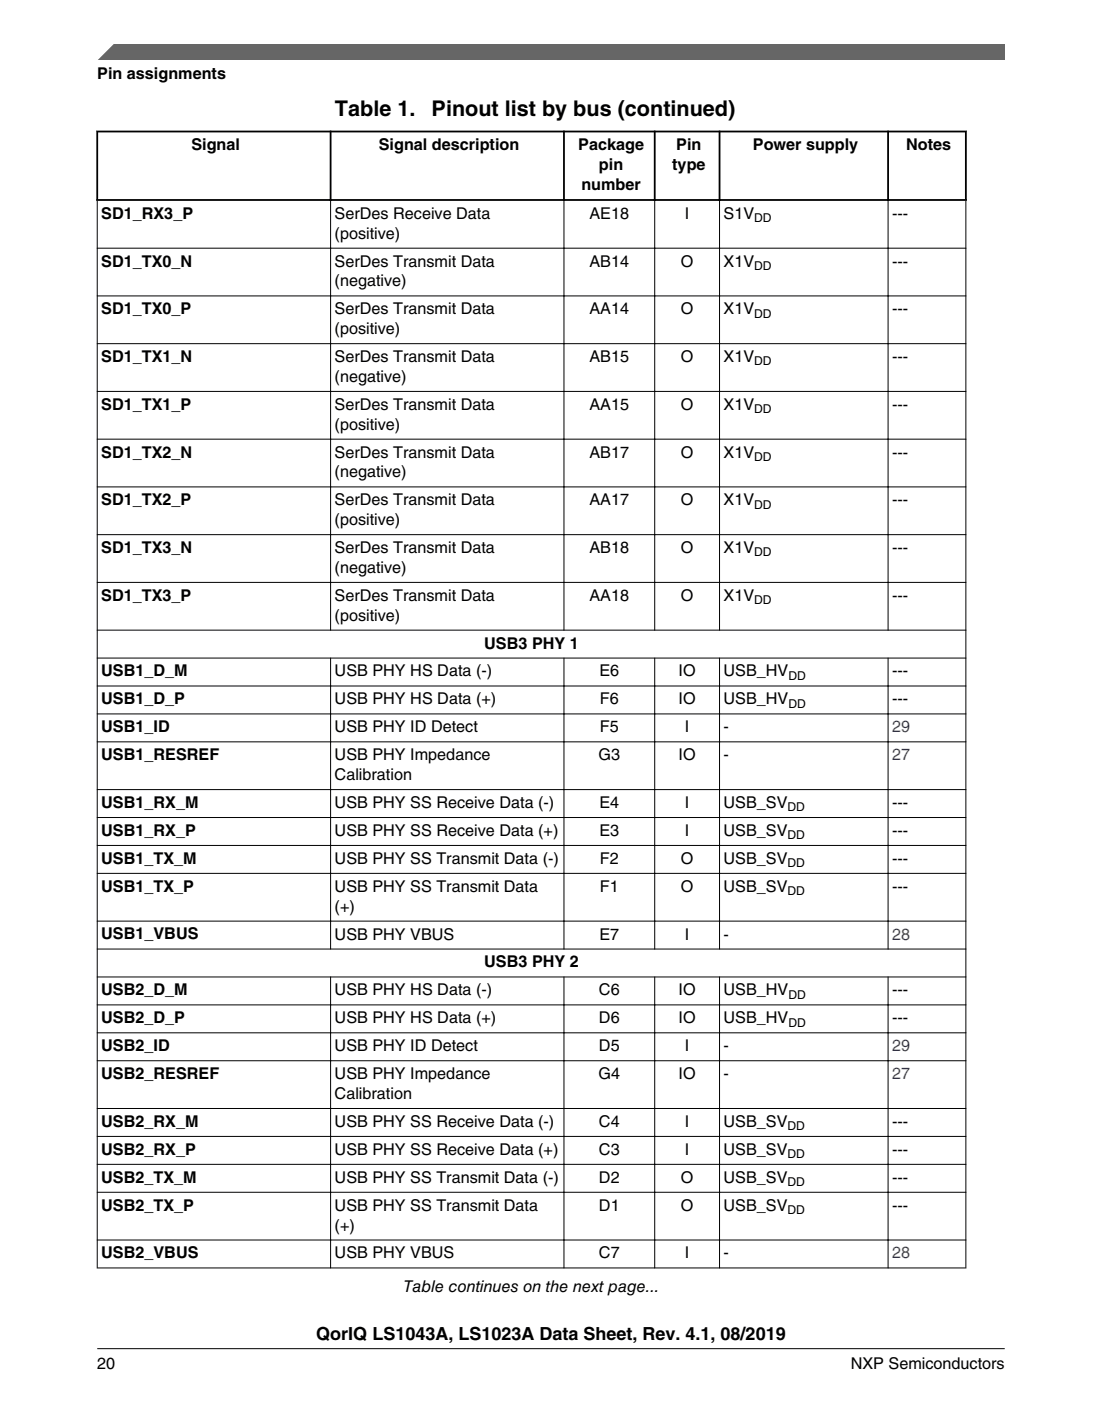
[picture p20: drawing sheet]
<svg xmlns="http://www.w3.org/2000/svg" width="216mm" height="274mm" viewBox="0 0 216 274" stroke-linecap="round" stroke-linejoin="round" font-family="sans-serif">
<defs><g id="words">
<g font-size="4.2">
<text x="65.6" y="22.7">Table 1.</text>
<text x="84.6" y="22.7">Pinout list by bus (continued)</text>
</g>
<text font-size="3.5" x="62" y="262.3">QorIQ LS1043A, LS1023A Data Sheet, Rev. 4.1, 08/2019</text>
<g font-size="3.2">
<text x="19" y="15.5">Pin assignments</text>
<text x="37.5" y="29.4">Signal</text>
<text x="74.2" y="29.4">Signal description</text>
<text x="113.3" y="29.4">Package</text>
<text x="132.5" y="29.4">Pin</text>
<text x="147.5" y="29.4">Power supply</text>
<text x="177.6" y="29.4">Notes</text>
<text x="117.4" y="33.3">pin</text>
<text x="131.7" y="33.3">type</text>
<text x="113.9" y="37.2">number</text>
<text x="19.8" y="42.8">SD1_RX3_P</text>
<text x="65.6" y="42.9">SerDes Receive Data</text>
<text x="65.6" y="46.7">(positive)</text>
<text x="115.5" y="42.9">AE18</text>
<text x="134.2" y="42.9">I</text>
<text x="141.8" y="42.9">S1V</text>
<text x="174.8" y="42.9">---</text>
<text x="19.8" y="52.2">SD1_TX0_N</text>
<text x="65.6" y="52.2">SerDes Transmit Data</text>
<text x="115.5" y="52.2">AB14</text>
<text x="133.4" y="52.2">O</text>
<text x="141.8" y="52.2">X1V</text>
<text x="174.8" y="52.2">---</text>
<text x="65.6" y="56.1">(negative)</text>
<text x="19.8" y="61.5">SD1_TX0_P</text>
<text x="65.6" y="61.6">SerDes Transmit Data</text>
<text x="65.6" y="65.4">(positive)</text>
<text x="115.5" y="61.6">AA14</text>
<text x="133.4" y="61.6">O</text>
<text x="141.8" y="61.6">X1V</text>
<text x="174.8" y="61.6">---</text>
<text x="19.8" y="70.9">SD1_TX1_N</text>
<text x="65.6" y="70.9">SerDes Transmit Data</text>
<text x="115.5" y="70.9">AB15</text>
<text x="133.4" y="70.9">O</text>
<text x="141.8" y="70.9">X1V</text>
<text x="174.8" y="70.9">---</text>
<text x="65.6" y="74.8">(negative)</text>
<text x="19.8" y="80.2">SD1_TX1_P</text>
<text x="65.6" y="80.2">SerDes Transmit Data</text>
<text x="115.5" y="80.2">AA15</text>
<text x="133.4" y="80.2">O</text>
<text x="141.8" y="80.2">X1V</text>
<text x="174.8" y="80.2">---</text>
<text x="19.8" y="89.6">SD1_TX2_N</text>
<text x="65.6" y="84.1">(positive)</text>
<text x="65.6" y="89.6">SerDes Transmit Data</text>
<text x="115.5" y="89.6">AB17</text>
<text x="133.4" y="89.6">O</text>
<text x="141.8" y="89.6">X1V</text>
<text x="174.8" y="89.6">---</text>
<text x="65.6" y="93.5">(negative)</text>
<text x="19.8" y="98.9">SD1_TX2_P</text>
<text x="65.6" y="98.9">SerDes Transmit Data</text>
<text x="115.5" y="98.9">AA17</text>
<text x="133.4" y="98.9">O</text>
<text x="141.8" y="98.9">X1V</text>
<text x="174.8" y="98.9">---</text>
<text x="65.6" y="102.8">(positive)</text>
<text x="19.8" y="108.3">SD1_TX3_N</text>
<text x="65.6" y="108.3">SerDes Transmit Data</text>
<text x="65.6" y="112.2">(negative)</text>
<text x="115.5" y="108.3">AB18</text>
<text x="133.4" y="108.3">O</text>
<text x="141.8" y="108.3">X1V</text>
<text x="174.8" y="108.3">---</text>
<text x="19.8" y="117.6">SD1_TX3_P</text>
<text x="65.6" y="117.6">SerDes Transmit Data</text>
<text x="115.5" y="117.6">AA18</text>
<text x="133.4" y="117.6">O</text>
<text x="141.8" y="117.6">X1V</text>
<text x="174.8" y="117.6">---</text>
<text x="65.6" y="121.5">(positive)</text>
<text x="94.9" y="127">USB3 PHY 1</text>
<text x="19.8" y="132.4">USB1_D_M</text>
<text x="19.8" y="137.9">USB1_D_P</text>
<text x="65.6" y="132.5">USB PHY HS Data (-)</text>
<text x="65.6" y="137.9">USB PHY HS Data (+)</text>
<text x="117.4" y="132.5">E6</text>
<text x="117.5" y="137.9">F6</text>
<text x="132.9" y="132.5">IO</text>
<text x="132.9" y="137.9">IO</text>
<text x="141.8" y="132.5">USB_HV</text>
<text x="141.8" y="137.9">USB_HV</text>
<text x="174.8" y="132.5">---</text>
<text x="174.8" y="137.9">---</text>
<text x="19.8" y="143.4">USB1_ID</text>
<text x="65.6" y="143.4">USB PHY ID Detect</text>
<text x="117.5" y="143.4">F5</text>
<text x="134.2" y="143.4">I</text>
<text x="141.8" y="143.4">-</text>
<text x="19.8" y="148.9">USB1_RESREF</text>
<text x="65.6" y="148.9">USB PHY Impedance</text>
<text x="117.3" y="148.9">G3</text>
<text x="132.9" y="148.9">IO</text>
<text x="141.8" y="148.9">-</text>
<text x="65.6" y="152.7">Calibration</text>
<text x="19.8" y="158.2">USB1_RX_M</text>
<text x="65.6" y="158.2">USB PHY SS Receive Data (-)</text>
<text x="117.4" y="158.2">E4</text>
<text x="134.2" y="158.2">I</text>
<text x="141.8" y="158.2">USB_SV</text>
<text x="174.8" y="158.2">---</text>
<text x="19.8" y="163.7">USB1_RX_P</text>
<text x="65.6" y="163.7">USB PHY SS Receive Data (+)</text>
<text x="117.4" y="163.7">E3</text>
<text x="134.2" y="163.7">I</text>
<text x="141.8" y="163.7">USB_SV</text>
<text x="174.8" y="163.7">---</text>
<text x="19.8" y="169.1">USB1_TX_M</text>
<text x="65.6" y="169.1">USB PHY SS Transmit Data (-)</text>
<text x="117.5" y="169.1">F2</text>
<text x="133.4" y="169.1">O</text>
<text x="141.8" y="169.1">USB_SV</text>
<text x="174.8" y="169.1">---</text>
<text x="19.8" y="174.6">USB1_TX_P</text>
<text x="65.6" y="174.6">USB PHY SS Transmit Data</text>
<text x="65.6" y="178.5">(+)</text>
<text x="117.5" y="174.6">F1</text>
<text x="133.4" y="174.6">O</text>
<text x="141.8" y="174.6">USB_SV</text>
<text x="174.8" y="174.6">---</text>
<text x="19.8" y="184">USB1_VBUS</text>
<text x="65.6" y="184">USB PHY VBUS</text>
<text x="117.4" y="184">E7</text>
<text x="134.2" y="184">I</text>
<text x="141.8" y="184">-</text>
<text x="94.9" y="189.4">USB3 PHY 2</text>
<text x="19.8" y="194.9">USB2_D_M</text>
<text x="65.6" y="194.9">USB PHY HS Data (-)</text>
<text x="117.4" y="194.9">C6</text>
<text x="132.9" y="194.9">IO</text>
<text x="141.8" y="194.9">USB_HV</text>
<text x="174.8" y="194.9">---</text>
<text x="19.8" y="200.4">USB2_D_P</text>
<text x="65.6" y="200.4">USB PHY HS Data (+)</text>
<text x="117.4" y="200.4">D6</text>
<text x="132.9" y="200.4">IO</text>
<text x="141.8" y="200.4">USB_HV</text>
<text x="174.8" y="200.4">---</text>
<text x="19.8" y="205.8">USB2_ID</text>
<text x="65.6" y="205.8">USB PHY ID Detect</text>
<text x="117.4" y="205.8">D5</text>
<text x="134.2" y="205.8">I</text>
<text x="141.8" y="205.8">-</text>
<text x="19.8" y="211.3">USB2_RESREF</text>
<text x="65.6" y="211.3">USB PHY Impedance</text>
<text x="65.6" y="215.2">Calibration</text>
<text x="117.3" y="211.3">G4</text>
<text x="132.9" y="211.3">IO</text>
<text x="141.8" y="211.3">-</text>
<text x="19.8" y="220.6">USB2_RX_M</text>
<text x="65.6" y="220.7">USB PHY SS Receive Data (-)</text>
<text x="117.4" y="220.7">C4</text>
<text x="134.2" y="220.7">I</text>
<text x="141.8" y="220.7">USB_SV</text>
<text x="174.8" y="220.7">---</text>
<text x="19.8" y="226.1">USB2_RX_P</text>
<text x="65.6" y="226.1">USB PHY SS Receive Data (+)</text>
<text x="117.4" y="226.1">C3</text>
<text x="134.2" y="226.1">I</text>
<text x="141.8" y="226.1">USB_SV</text>
<text x="174.8" y="226.1">---</text>
<text x="19.8" y="231.6">USB2_TX_M</text>
<text x="65.6" y="231.6">USB PHY SS Transmit Data (-)</text>
<text x="117.4" y="231.6">D2</text>
<text x="133.4" y="231.6">O</text>
<text x="141.8" y="231.6">USB_SV</text>
<text x="174.8" y="231.6">---</text>
<text x="19.8" y="237">USB2_TX_P</text>
<text x="65.6" y="237.1">USB PHY SS Transmit Data</text>
<text x="117.4" y="237.1">D1</text>
<text x="133.4" y="237.1">O</text>
<text x="141.8" y="237.1">USB_SV</text>
<text x="174.8" y="237.1">---</text>
<text x="65.6" y="240.9">(+)</text>
<text x="19.8" y="246.4">USB2_VBUS</text>
<text x="65.6" y="246.4">USB PHY VBUS</text>
<text x="117.4" y="246.4">C7</text>
<text x="134.2" y="246.4">I</text>
<text x="141.8" y="246.4">-</text>
<text x="79.1" y="252.9">Table continues on the next page...</text>
<text x="19" y="268">20</text>
<text x="166.7" y="268">NXP Semiconductors</text>
</g>
<g font-size="3.2" fill="#00f">
<text x="174.8" y="143.4">29</text>
<text x="174.8" y="148.9">27</text>
<text x="174.8" y="184">28</text>
<text x="174.8" y="205.8">29</text>
<text x="174.8" y="211.3">27</text>
<text x="174.8" y="246.4">28</text>
</g>
<g font-size="2.4">
<text x="147.8" y="43.5">DD</text>
<text x="147.8" y="52.8">DD</text>
<text x="147.8" y="62.2">DD</text>
<text x="147.8" y="71.5">DD</text>
<text x="147.8" y="80.9">DD</text>
<text x="147.8" y="90.2">DD</text>
<text x="147.8" y="99.6">DD</text>
<text x="147.8" y="108.9">DD</text>
<text x="147.8" y="118.3">DD</text>
<text x="154.5" y="133.1">DD</text>
<text x="154.5" y="138.6">DD</text>
<text x="154.3" y="158.8">DD</text>
<text x="154.3" y="164.3">DD</text>
<text x="154.3" y="169.8">DD</text>
<text x="154.3" y="175.3">DD</text>
<text x="154.5" y="195.5">DD</text>
<text x="154.5" y="201">DD</text>
<text x="154.3" y="221.3">DD</text>
<text x="154.3" y="226.8">DD</text>
<text x="154.3" y="232.2">DD</text>
<text x="154.3" y="237.7">DD</text>
</g>
</g></defs>
<path d="M18.9 25.8h170.5M18.9 39.2h170.5M19 25.6v13.7M64.8 25.6v13.7M110.5 25.6v13.7M128.3 25.6v13.7M141 25.6v13.7M174 25.6v13.7M189.2 25.6v13.7" fill="none" stroke="#000" stroke-width=".35"/>
<g fill="none" stroke="#000" stroke-width=".2">
<path d="M19 39.3v209.1M64.8 38.9v84.6M110.5 38.9v84.6M128.3 38.9v84.6M141 38.9v84.6M174 38.9v84.6M189.2 39.3v209.1M19 48.6h170.3M19 57.9h170.3M19 67.3h170.3M19 76.6h170.3M19 86h170.3"/>
<path d="M19 95.3h170.3M19 104.7h170.3M19 114h170.3M19 123.4h170.3M19 128.9h170.3M19 134.3h170.3M19 139.8h170.3M64.8 128.8v57.1M110.5 128.8v57.1M128.3 128.8v57.1M141 128.8v57.1M174 128.8v57.1"/>
<path d="M19 145.3h170.3M19 154.6h170.3M19 160.1h170.3M19 165.5h170.3M19 171h170.3M19 180.4h170.3M19 185.8h170.3M19 191.3h170.3M19 196.8h170.3M64.8 191.2v57.2M110.5 191.2v57.2M128.3 191.2v57.2"/>
<path d="M141 191.2v57.2M174 191.2v57.2M19 202.2h170.3M19 207.7h170.3M19 217h170.3M19 222.5h170.3M19 228h170.3M19 233.5h170.3M19 242.8h170.3M19 248.3h170.3"/>
</g>
<path d="M19 11.7l5.7-3.1 172.2 .1v3z" fill="#666"/>
<path d="M22.5 8.6l-3.1 3.1" fill="none" stroke="#666" stroke-width=".28"/>
<path d="M19 264.1h177.8" fill="none" stroke="#000" stroke-width=".2"/>
<use href="#words"/>
</svg>
